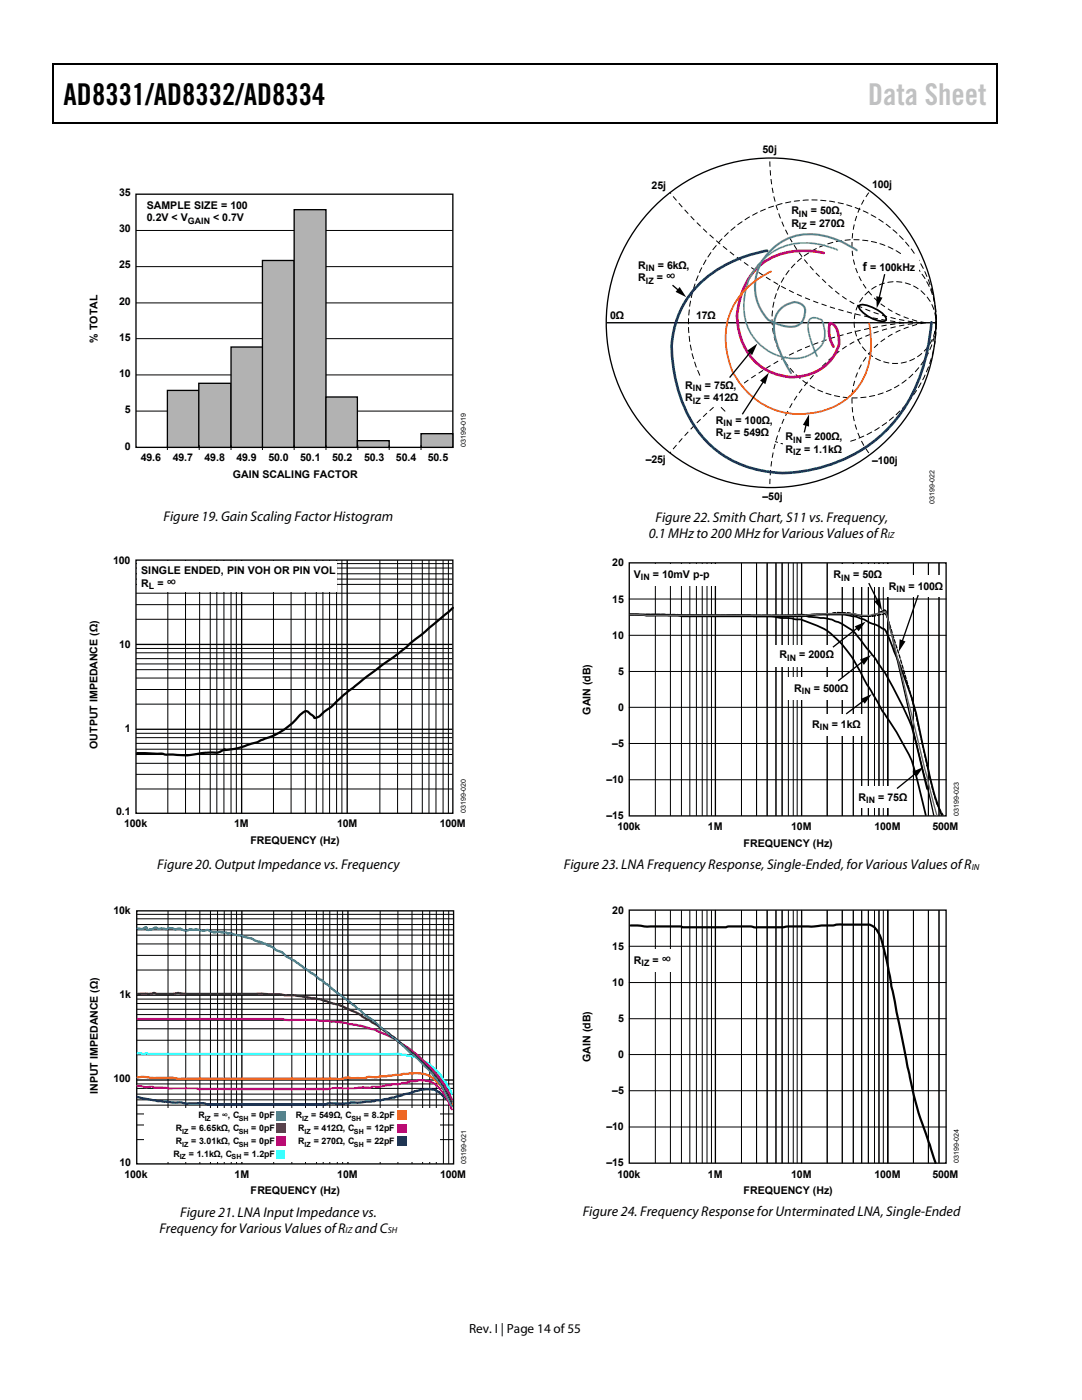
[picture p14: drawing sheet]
<svg xmlns="http://www.w3.org/2000/svg" width="216mm" height="279mm" viewBox="0 0 216 279" stroke-linecap="round" stroke-linejoin="round" font-family="sans-serif">
<defs><g id="words">
<text font-size="6" x="12.7" y="21">AD8331/AD8332/AD8334</text>
<text font-size="6" fill="#c0c0c0" x="173.2" y="21">Data Sheet</text>
<g font-size="2.8">
<text x="132.8" y="56">∞</text>
<text x="32.6" y="103.9">Figure 19. Gain Scaling Factor Histogram</text>
<text x="129.5" y="107.3">0.1 MHz to 200 MHz for Various Values of R</text>
<text x="130.8" y="104.1">Figure 22. Smith Chart, S11 vs. Frequency,</text>
<text x="33.2" y="117.1">∞</text>
<text x="31.4" y="173.4">Figure 20. Output Impedance vs. Frequency</text>
<text x="112.5" y="173.4">Figure 23. LNA Frequency Response, Single-Ended, for Various Values of R</text>
<text x="132" y="192.3">∞</text>
<text x="31.8" y="246">Frequency for Various Values of R and C</text>
<text x="35.9" y="242.8">Figure 21. LNA Input Impedance vs.</text>
<text x="116.3" y="242.7">Figure 24. Frequency Response for Unterminated LNA, Single-Ended</text>
</g>
<text font-size="2.6" x="93.6" y="266">Rev. I | Page 14 of 55</text>
<text font-size="2.5" x="172.2" y="54">f</text>
<g font-size="2.1">
<text x="152.2" y="30.6">50j</text>
<text x="23.7" y="39.1">35</text>
<text x="29.3" y="41.7">SAMPLE SIZE = 100</text>
<text x="130" y="37.8">25j</text>
<text x="174" y="37.5">100j</text>
<text x="23.7" y="46.3">30</text>
<text x="29.3" y="44.2">0.2V &lt; V</text>
<text x="42.5" y="44.2">&lt; 0.7V</text>
<text x="157.9" y="42.8">R</text>
<text x="157.9" y="45.2">R</text>
<text x="161.6" y="45.2">= 270Ω</text>
<text x="161.8" y="42.8">= 50Ω,</text>
<text x="23.7" y="53.5">25</text>
<text x="127.3" y="53.6">R</text>
<text x="131.3" y="53.6">= 6kΩ,</text>
<text x="173.6" y="54">= 100kHz</text>
<text x="127.3" y="56">R</text>
<text x="131.1" y="56">=</text>
<text x="23.7" y="60.8">20</text>
<text x="121.8" y="63.8">0Ω</text>
<text x="138.9" y="63.8">17Ω</text>
<text x="19.4" y="68.4" transform="rotate(-90 19.4 68.4)">% TOTAL</text>
<text x="23.7" y="68">15</text>
<text x="23.7" y="75.2">10</text>
<text x="136.7" y="77.6">R</text>
<text x="140.6" y="77.6">= 75Ω,</text>
<text x="24.9" y="82.5">5</text>
<text x="136.7" y="80.1">R</text>
<text x="140.4" y="80.1">= 412Ω</text>
<text x="24.9" y="89.7">0</text>
<text x="142.8" y="84.6">R</text>
<text x="142.8" y="87">R</text>
<text x="146.5" y="87">= 549Ω</text>
<text x="146.7" y="84.6">= 100Ω,</text>
<text x="156.7" y="87.9">R</text>
<text x="160.7" y="87.9">= 200Ω,</text>
<text x="28.1" y="92">49.6</text>
<text x="34.5" y="92">49.7</text>
<text x="40.8" y="92">49.8</text>
<text x="46.5" y="95.3">GAIN SCALING FACTOR</text>
<text x="47.2" y="92">49.9</text>
<text x="53.6" y="92">50.0</text>
<text x="59.9" y="92">50.1</text>
<text x="66.3" y="92">50.2</text>
<text x="72.6" y="92">50.3</text>
<text x="79" y="92">50.4</text>
<text x="85.4" y="92">50.5</text>
<text x="128.8" y="92.5">–25j</text>
<text x="156.7" y="90.4">R</text>
<text x="160.5" y="90.4">= 1.1kΩ</text>
<text x="174" y="92.6">–100j</text>
<text x="152.2" y="99.8">–50j</text>
<text x="22.6" y="112.5">100</text>
<text x="122.2" y="113.1">20</text>
<text x="28.2" y="114.6">SINGLE ENDED, PIN VOH OR PIN VOL</text>
<text x="28.2" y="117.1">R</text>
<text x="31.4" y="117.1">=</text>
<text x="126.5" y="115.3">V</text>
<text x="130.3" y="115.3">= 10mV p-p</text>
<text x="166.3" y="115.4">R</text>
<text x="170.2" y="115.4">= 50Ω</text>
<text x="177.4" y="117.7">R</text>
<text x="181.3" y="117.7">= 100Ω</text>
<text x="122.2" y="120.2">15</text>
<text x="23.7" y="129.2">10</text>
<text x="122.2" y="127.4">10</text>
<text x="155.6" y="131.4">R</text>
<text x="159.5" y="131.4">= 200Ω</text>
<text x="123.3" y="134.6">5</text>
<text x="117.9" y="142.7" transform="rotate(-90 117.9 142.7)">GAIN (dB)</text>
<text x="123.3" y="141.8">0</text>
<text x="158.5" y="138.1">R</text>
<text x="162.4" y="138.1">= 500Ω</text>
<text x="19.4" y="149.5" transform="rotate(-90 19.4 149.5)">OUTPUT IMPEDANCE (Ω)</text>
<text x="24.9" y="146">1</text>
<text x="122.2" y="149">–5</text>
<text x="162.1" y="145.2">R</text>
<text x="166" y="145.2">= 1kΩ</text>
<text x="121" y="156.2">–10</text>
<text x="171.3" y="159.8">R</text>
<text x="175.2" y="159.8">= 75Ω</text>
<text x="23.2" y="162.7">0.1</text>
<text x="24.8" y="165">100k</text>
<text x="46.7" y="165">1M</text>
<text x="67.2" y="165">10M</text>
<text x="87.7" y="165">100M</text>
<text x="121" y="163.5">–15</text>
<text x="123.2" y="165.7">100k</text>
<text x="141.3" y="165.7">1M</text>
<text x="157.9" y="165.7">10M</text>
<text x="174.5" y="165.7">100M</text>
<text x="186.1" y="165.7">500M</text>
<text x="50" y="168.4">FREQUENCY (Hz)</text>
<text x="148.4" y="169">FREQUENCY (Hz)</text>
<text x="22.6" y="182.5">10k</text>
<text x="122.2" y="182.4">20</text>
<text x="122.2" y="189.5">15</text>
<text x="122.2" y="196.7">10</text>
<text x="126.5" y="192.3">R</text>
<text x="130.2" y="192.3">=</text>
<text x="23.8" y="199.2">1k</text>
<text x="123.3" y="203.9">5</text>
<text x="22.6" y="216">100</text>
<text x="117.9" y="212" transform="rotate(-90 117.9 212)">GAIN (dB)</text>
<text x="123.3" y="211.1">0</text>
<text x="19.5" y="218.3" transform="rotate(-90 19.5 218.3)">INPUT IMPEDANCE (Ω)</text>
<text x="122.2" y="218.3">–5</text>
<text x="121" y="225.5">–10</text>
<text x="23.8" y="232.7">10</text>
<text x="121" y="232.8">–15</text>
<text x="24.8" y="235">100k</text>
<text x="46.8" y="235">1M</text>
<text x="50" y="238.3">FREQUENCY (Hz)</text>
<text x="67.3" y="235">10M</text>
<text x="87.8" y="235">100M</text>
<text x="123.2" y="235">100k</text>
<text x="141.3" y="235">1M</text>
<text x="148.4" y="238.3">FREQUENCY (Hz)</text>
<text x="157.9" y="235">10M</text>
<text x="174.5" y="235">100M</text>
<text x="186.1" y="235">500M</text>
</g>
<g font-size="1.8">
<text x="37.5" y="44.7">GAIN</text>
<text x="159.4" y="43.3">IN</text>
<text x="159.4" y="45.8">IZ</text>
<text x="128.9" y="54.1">IN</text>
<text x="128.9" y="56.6">IZ</text>
<text x="138.2" y="78.1">IN</text>
<text x="138.2" y="80.6">IZ</text>
<text x="144.3" y="85.1">IN</text>
<text x="144.3" y="87.6">IZ</text>
<text x="158.3" y="88.4">IN</text>
<text x="158.3" y="90.9">IZ</text>
<text x="177.2" y="107.5">IZ</text>
<text x="29.7" y="117.6">L</text>
<text x="127.9" y="115.8">IN</text>
<text x="167.9" y="115.9">IN</text>
<text x="178.9" y="118.2">IN</text>
<text x="157.1" y="131.9">IN</text>
<text x="160" y="138.6">IN</text>
<text x="163.6" y="145.7">IN</text>
<text x="172.8" y="160.3">IN</text>
<text x="193.9" y="173.6">IN</text>
<text x="128" y="192.9">IZ</text>
<text x="35.1" y="225.7">R</text>
<text x="38.1" y="225.7">= 6.65kΩ, C</text>
<text x="39.6" y="223.2">R</text>
<text x="42.7" y="223.2">=</text>
<text x="44.2" y="223.2">∞, C</text>
<text x="50.1" y="225.7">= 0pF</text>
<text x="50.1" y="223.2">= 0pF</text>
<text x="59" y="223.2">R</text>
<text x="59.5" y="225.7">R</text>
<text x="62.1" y="223.2">= 549Ω, C</text>
<text x="62.6" y="225.7">= 412Ω</text>
<text x="68.4" y="225.7">, C</text>
<text x="72.6" y="223.2">= 8.2pF</text>
<text x="73.1" y="225.7">= 12pF</text>
<text x="34.6" y="230.8">R</text>
<text x="35.1" y="228.3">R</text>
<text x="37.7" y="230.8">= 1.1kΩ, C</text>
<text x="38.1" y="228.3">= 3.01kΩ, C</text>
<text x="48.7" y="230.8">= 1.2pF</text>
<text x="50.1" y="228.3">= 0pF</text>
<text x="59.5" y="228.3">R</text>
<text x="62.6" y="228.3">= 270Ω</text>
<text x="68.4" y="228.3">, C</text>
<text x="73.1" y="228.3">= 22pF</text>
<text x="69" y="246.1">IZ</text>
<text x="77.4" y="246.1">SH</text>
</g>
<g font-size="1.4">
<text x="92.9" y="89.2" transform="rotate(-90 92.9 89.2)">03199-019</text>
<text x="186.5" y="100.6" transform="rotate(-90 186.5 100.6)">03199-022</text>
<text x="92.9" y="162.3" transform="rotate(-90 92.9 162.3)">03199-020</text>
<text x="191.3" y="162.8" transform="rotate(-90 191.3 162.8)">03199-023</text>
<text x="36.4" y="226.3">IZ</text>
<text x="40.9" y="223.7">IZ</text>
<text x="47.6" y="226.3">SH</text>
<text x="47.6" y="223.7">SH</text>
<text x="60.3" y="223.7">IZ</text>
<text x="60.8" y="226.3">IZ</text>
<text x="70.1" y="223.7">SH</text>
<text x="70.6" y="226.3">SH</text>
<text x="35.9" y="231.4">IZ</text>
<text x="36.4" y="228.8">IZ</text>
<text x="46.2" y="231.4">SH</text>
<text x="47.6" y="228.8">SH</text>
<text x="60.8" y="228.8">IZ</text>
<text x="70.6" y="228.8">SH</text>
<text x="93" y="232.2" transform="rotate(-90 93 232.2)">03199-021</text>
<text x="191.3" y="232.1" transform="rotate(-90 191.3 232.1)">03199-024</text>
</g>
</g></defs>
<path d="M10.5 12.7h.3v1h-.3zM198.8 12.7h.2v1h-.2zM198.8 12.7h.2v.3h-.2zM198.8 24.4h.2v.3h-.2z" fill="#000"/>
<path d="M10.5 12.8h188.3M10.7 13.7v11M198.9 13.7v11M10.5 24.5h188.3" fill="none" stroke="#000" stroke-width=".25"/>
<path d="M27.1 38.8h63.3v50.5h-63.3z" fill="none" stroke="#000" stroke-width=".26"/>
<path d="M27.1 53.2h63.3M27.1 46h63.3M27.1 74.8h63.3M27.1 67.6h63.3M27.1 60.5h63.3M27.1 82h63.3" fill="none" stroke="#000" stroke-width=".2"/>
<g fill="#b2b2b2" stroke="#000" stroke-width=".26">
<path d="M33.4 77.9h6.4v11.4h-6.4z"/>
<path d="M39.7 76.5h6.4v12.8h-6.4z"/>
<path d="M46.1 69.3h6.4v20h-6.4z"/>
<path d="M52.4 52h6.3v37.3h-6.3z"/>
<path d="M58.7 41.8h6.3v47.5h-6.3z"/>
<path d="M65 79.2h6.3v10.1h-6.3z"/>
<path d="M71.3 87.9h6.4v1.4h-6.4z"/>
<path d="M84 86.6h6.4v2.7h-6.4z"/>
</g>
<g fill="none" stroke="#000" stroke-width=".2">
<path d="M33.4 88.8v1M39.8 88.8v1M46.1 88.8v1M52.4 88.8v1M58.7 88.8v1M65 88.8v1M71.4 88.8v1M77.7 88.8v1M84 88.8v1M27.1 118.4h63.2M27.1 116.6h63.2M27.1 115.6h63.2"/>
<path d="M27.1 114.5h63.2M27.1 113.4h63.2M27.1 112.5h63.2M33.5 111.8v50.5M37 111.8v50.5M39.8 111.8v50.5M42 111.8v50.5M43.3 111.8v50.5M44.7 111.8v50.5M46.1 111.8v50.5M47.2 111.8v50.5M54.6 111.8v50.5"/>
<path d="M58.1 111.8v50.5M60.9 111.8v50.5M63.1 111.8v50.5M64.4 111.8v50.5M65.8 111.8v50.5M67.2 111.8v50.5M68.2 111.8v50.5M75.8 111.8v50.5M79.3 111.8v50.5M82.1 111.8v50.5M84.3 111.8v50.5M85.6 111.8v50.5"/>
<path d="M87 111.8v50.5M88.4 111.8v50.5M89.5 111.8v50.5M27.1 137.6h63.2M27.1 135.3h63.2M27.1 133.6h63.2M27.1 132.5h63.2M27.1 131.4h63.2M27.1 130.3h63.2M27.1 129.4h63.2M27.1 123.6h63.2M27.1 120.7h63.2"/>
<path d="M27.1 157.5h63.2M27.1 154.5h63.2M27.1 152.3h63.2M27.1 150.6h63.2M27.1 149.5h63.2M27.1 148.4h63.2M27.1 147.2h63.2M27.1 146.3h63.2M27.1 140.5h63.2"/>
</g>
<path d="M90.4 121.3l-6.3 5.4-1.8 1.3a66 66 0 0 1-7.1 5.6l-5.8 4.4-2.2 1.9a8.8 8.8 0 0 1-2.5 2.1 2.48 2.48 0 0 1-2 1.3l-.1-.3-.6-.4a1.01 1.01 0 0 0-1.8-.2 15.5 15.5 0 0 1-8.2 5.3l-.4 .3a31.2 31.2 0 0 1-6.7 1.7M41.1 150.2a23.7 23.7 0 0 1-8.7 .2l-5.1-.1M44.9 149.5a3.4 3.4 0 0 1-2.8 .7h-.8" fill="none" stroke="#000" stroke-width=".44"/>
<path d="M27.1 111.8h63.3v50.5h-63.3zM48.2 111.8v50.5M69.3 111.8v50.5M27.1 128.6h63.2M27.1 145.5h63.2" fill="none" stroke="#000" stroke-width=".26"/>
<path d="M27.3 112h39.8v6.2h-39.8z" fill="#fff"/>
<g fill="none" stroke="#000" stroke-width=".2">
<path d="M27.3 199.4h63.1M27.3 193.6h63.1M27.3 190.7h63.1M27.3 188.4h63.1M27.3 186.6h63.1M27.3 185.6h63.1M27.3 184.5h63.1M27.3 183.4h63.1M27.3 182.5h63.1M33.5 181.8v50.5M37.1 181.8v50.5M39.9 181.8v50.5"/>
<path d="M42 181.8v50.5M43.4 181.8v50.5M44.7 181.8v50.5M46.1 181.8v50.5M47.2 181.8v50.5M54.6 181.8v50.5M58.2 181.8v50.5M61 181.8v50.5M63.2 181.8v50.5M64.5 181.8v50.5M65.8 181.8v50.5M67.3 181.8v50.5"/>
<path d="M68.4 181.8v50.5M75.9 181.8v50.5M79.4 181.8v50.5M82.2 181.8v50.5M84.3 181.8v50.5M85.7 181.8v50.5M87.1 181.8v50.5M88.5 181.8v50.5M89.5 181.8v50.5M27.3 219.5h63.1M27.3 218.4h63.1M27.3 217.2h63.1"/>
<path d="M27.3 216.3h63.1M27.3 210.5h63.1M27.3 207.6h63.1M27.3 205.3h63.1M27.3 203.6h63.1M27.3 202.5h63.1M27.3 201.4h63.1M27.3 200.3h63.1M27.3 227.4h63.1M27.3 224.5h63.1M27.3 222.3h63.1M27.3 220.6h63.1"/>
</g>
<path d="M27.3 181.8h63.2v50.5h-63.2zM27.3 198.6h63.1M48.3 181.8v50.5M69.4 181.8v50.5M27.3 215.5h63.1" fill="none" stroke="#000" stroke-width=".26"/>
<path d="M27.5 219l3.9 .7 3.2 .3a5.3 5.3 0 0 1 2.6 .3l1.7-.1a5.2 5.2 0 0 1 2.6 .2h23.4a9.2 9.2 0 0 1 3.5-.1l1.6-.3 1.6 .1 2.3-.2 3.5-.6 5.1-1.4a8 8 0 0 1 4.4-.3l.9 .5 1.3 1.2a1.16 1.16 0 0 0 1 .6" fill="none" stroke="#000080" stroke-width=".44"/>
<path d="M27.5 216.7l1.3 .2a4.9 4.9 0 0 1 2.4 .1l2.9 .2h5l.6 .2h25.3a14.2 14.2 0 0 1 4.6-.2l2.4-.2a4.5 4.5 0 0 0 2.4-.1h1.6l2.3-.5h1.1l1-.3a13.7 13.7 0 0 1 4.8-.4 5 5 0 0 1 3.4 2.6l.6 .9 .9 2.2" fill="none" stroke="#f0f" stroke-width=".44"/>
<path d="M27.5 210.2l49 .2a17.9 17.9 0 0 1 7.4 .9l.3 .2a11.7 11.7 0 0 1 4.2 3.8l.6 .8 1.1 2.2" fill="none" stroke="#0ff" stroke-width=".44"/>
<path d="M27.5 203.4h28.1a31.6 31.6 0 0 0 6.6 .1l3.1 .2 .9 .2 2.4 .2 1.9 .4a25 25 0 0 1 11.4 4.9l1.3 1.1a23.9 23.9 0 0 1 6.9 8.9" fill="none" stroke="#800080" stroke-width=".44"/>
<path d="M27.5 215l.9-.1 2 .2h2.5a6.4 6.4 0 0 1 2.7 .2h31.1a4.8 4.8 0 0 0 2.5-.2 15.3 15.3 0 0 0 4.7-.2l1.1 .1 4.8-.5a11.4 11.4 0 0 1 5.7 .1 9.8 9.8 0 0 1 4.3 5.1l.3 .8v-.3" fill="none" stroke="#ff6500" stroke-width=".44"/>
<path d="M27.5 198.4l2.7-.1a.74 .74 0 0 1 1 .1l3.4-.1a3.6 3.6 0 0 1 2.2 0h15.4l6.6 .3 2.7 .5a32.5 32.5 0 0 1 9.7 3l1.2 .8a24.6 24.6 0 0 1 4.6 3l1.7 1.2 3.2 2.7a26.5 26.5 0 0 1 8 10l.2 .4" fill="none" stroke="#800000" stroke-width=".44"/>
<path d="M28.9 221.3h58.9v10.5h-58.9z" fill="#fff"/>
<path d="M27.5 185.3a1.53 1.53 0 0 0 1.6-.3l.3 .6 1.1-.2a.7 .7 0 0 1 1.1 0l.8-.1 .8 .1a2.6 2.6 0 0 1 2 0l.7-.1a2.11 2.11 0 0 0 2.1 .2l1.8 .1a2.03 2.03 0 0 0 1.6 0 2.82 2.82 0 0 0 2.3 .4l4.7 .7 .3 .3 1.7 .4 1 .5a10.4 10.4 0 0 1 3.9 1.8 5.3 5.3 0 0 1 2.1 1.3l1.4 .7 3.3 2.5 .4 .2 8.4 6.4 .3 .4 .7 .4a7.5 7.5 0 0 0 2.4 2l3.8 3.2 .9 .6 4.9 4.4a24.3 24.3 0 0 1 5.5 7.3l.7 1.7" fill="none" stroke="#008080" stroke-width=".44"/>
<path d="M79.3 221.6h1.9v1.9h-1.9z" fill="#ff6500"/>
<path d="M79.3 224.3h1.9v1.7h-1.9z" fill="#f0f"/>
<path d="M79.3 226.8h1.9v1.9h-1.9z" fill="#000080"/>
<path d="M55.1 221.7h1.8v1.9h-1.8z" fill="#008080"/>
<path d="M55.1 229.5h1.8v1.7h-1.8z" fill="#0ff"/>
<path d="M55.1 224.3h1.8v1.8h-1.8z" fill="#9a3300"/>
<path d="M55.1 226.8h1.8v1.9h-1.8z" fill="#800080"/>
<circle cx="153.9" cy="64.4" r="32.9" fill="none" stroke="#000" stroke-width=".26"/>
<path d="M121.1 64.4h65.7M186.5 64.4h.1" fill="none" stroke="#000" stroke-width=".2"/>
<path d="M180.4 64.4h-.2a73 73 0 0 1-22.8-6.4 75 75 0 0 1-23.7-19.6M180.4 64.4h-.2a73.3 73.3 0 0 0-22.8 6.5 75 75 0 0 0-23.7 19.5M183.9 64.4a34.5 34.5 0 0 1-15.7-5.2 34.5 34.5 0 0 1-14-21.3l-.5-4.1-.1-2.2M183.9 64.4a34.5 34.5 0 0 0-15.7 5.2 34.6 34.6 0 0 0-14 21.3l-.5 4.1-.1 2.2M184.7 64.4a17.2 17.2 0 0 1-13.7-10.2 17 17 0 0 1 2.6-16.1M184.7 64.4a17.2 17.2 0 0 0-13.7 10.3 17 17 0 0 0 2.6 16" fill="none" stroke="#000" stroke-width=".2" stroke-dasharray="1.1 .7" stroke-linecap="butt"/>
<circle cx="162.1" cy="64.6" r="24.7" fill="none" stroke="#000" stroke-width=".2" stroke-dasharray="1.1 .7"/>
<g fill="#fff">
<path d="M135.4 75.1h13.1v5.8h-13.1z"/>
<path d="M141.6 82.5h13.1v5.8h-13.1z"/>
<path d="M156.3 85.9h13v5.8h-13z"/>
</g>
<path d="M171.4 61.1a1.57 1.57 0 0 1 1.8-.1l1.4 .6a4.2 4.2 0 0 1 2.2 2v.3a3.2 3.2 0 0 1-3.2-.5l-.7-.5a2.82 2.82 0 0 1-1.5-1.8z" fill="none" stroke="#000" stroke-width=".35"/>
<g fill="none" stroke="#000" stroke-width=".2" stroke-dasharray="1.1 .7">
<path d="M158.8 52.5a16.6 16.6 0 0 1 27.7 7.9 16.1 16.1 0 0 1-19.4 18.7 15.6 15.6 0 0 1-12.3-10.8 15.6 15.6 0 0 1 4-15.8z"/>
<circle cx="178.6" cy="64.4" r="8.1"/>
</g>
<path d="M134.2 56.9l1.3 1.2M176.5 54.7l-1.1 4.9M149.9 70.1l-4.3 5.3M152.5 76l-4.4 6.7M160.9 84.5l-.4 1.8" fill="none" stroke="#000" stroke-width=".26"/>
<path d="M135.6 57.3l1.3 2-2.1-1zM174.9 59.1l1.2 .3-1.2 2.1zM149.1 70l2-1.4-1 2.3zM151.7 76l1.7-1.6-.7 2.3zM161.4 82.7v2.4l-1.2-.3z" fill="#000"/>
<path d="M164.4 50.5a16.6 16.6 0 0 0-10.7 1 12.4 12.4 0 0 0-6.2 8.8l-.4 2.5a13.7 13.7 0 0 0 4.1 9.8 10.4 10.4 0 0 0 14.8-1 5.5 5.5 0 0 0 .7-6.4l-.5-.5-.6-.2-.1 .5a6.3 6.3 0 0 0 .8 4.2" fill="none" stroke="#db0029" stroke-width=".53"/>
<path d="M171 50a17.9 17.9 0 0 0-9.8-3.3 11.1 11.1 0 0 0-10.2 8.1 9.4 9.4 0 0 0 2.4 9.1l1 .5a7.7 7.7 0 0 0 4.3 .7 3 3 0 0 0 1.7-4 2.72 2.72 0 0 0-3.8-.1 4.9 4.9 0 0 0-2.1 5.2 21.6 21.6 0 0 0 3.3 8.3" fill="none" stroke="#6c85b1" stroke-width=".44"/>
<path d="M167.1 49.9a15.3 15.3 0 0 0-10.9-.6 12.5 12.5 0 0 0-7.4 8.5 10.8 10.8 0 0 0 5.3 12.7 8.8 8.8 0 0 0 7.9 .1 4.5 4.5 0 0 0 2.4-5.4l-.4-1.3-.7-.3a1.35 1.35 0 0 0-1.4-.1 1.35 1.35 0 0 0-.7 1.3 16.2 16.2 0 0 0 1.8 6.3" fill="none" stroke="#65b48d" stroke-width=".35"/>
<path d="M153.9 54.2a15.8 15.8 0 0 0-8.6 9.3 15.8 15.8 0 0 0 1.9 12.4 15.2 15.2 0 0 0 21.8 3.7 12.9 12.9 0 0 0 4.8-10.1v-2.4l-.4-2.6" fill="none" stroke="#fe650d" stroke-width=".35"/>
<path d="M153.1 50a25.8 25.8 0 0 0-14.9 8.2 18.4 18.4 0 0 0-3.8 15.6 26.6 26.6 0 0 0 7.4 15.1 22.8 22.8 0 0 0 21.9 4.4 28.5 28.5 0 0 0 20.9-21.6l.8-3.5 .5-3.9" fill="none" stroke="#0a347c" stroke-width=".53"/>
<path d="M179.3 50.9h4.1v4.4h-4.1z" fill="#fff"/>
<g fill="none" stroke="#000" stroke-width=".2">
<path d="M125.6 119.5h63.2M130.8 112.4v50.4M133.8 112.4v50.4M136 112.4v50.4M137.6 112.4v50.4M139 112.4v50.4M140.1 112.4v50.4M141.1 112.4v50.4M142 112.4v50.4M148 112.4v50.4M151 112.4v50.4M153.1 112.4v50.4"/>
<path d="M154.8 112.4v50.4M156.1 112.4v50.4M157.3 112.4v50.4M158.3 112.4v50.4M159.1 112.4v50.4M165.1 112.4v50.4M168.1 112.4v50.4M170.3 112.4v50.4M171.9 112.4v50.4M173.3 112.4v50.4M174.5 112.4v50.4M175.4 112.4v50.4"/>
<path d="M176.3 112.4v50.4M182.3 112.4v50.4M185.3 112.4v50.4M187.4 112.4v50.4M125.6 134h63.2M125.6 126.8h63.2M125.6 155.6h63.2M125.6 148.4h63.2M125.6 141.2h63.2"/>
</g>
<path d="M125.6 112.3h63.2v50.5h-63.2zM142.7 112.4v50.4M160 112.4v50.4M177.1 112.4v50.4" fill="none" stroke="#000" stroke-width=".26"/>
<g fill="#fff">
<path d="M130.3 112.5h13v4.3h-13z"/>
<path d="M167.1 112.6h10.3v4.4h-10.3z"/>
<path d="M154.1 128.7h11.8v4.3h-11.8z"/>
<path d="M157.1 135.3h11.7v4.4h-11.7z"/>
<path d="M164 142.5h8.9v4.3h-8.9z"/>
<path d="M171.1 156.8h8.9v4.4h-8.9z"/>
<path d="M176.4 114.9h11.9v4.3h-11.9z"/>
</g>
<path d="M125.8 122.6l3.6 .2h10a2.72 2.72 0 0 0 2.2 0l1.8 .2a41.4 41.4 0 0 1 8 0h4.7l.7-.2h5l3.2-.2a18 18 0 0 1 7 .4l1.6-.1 1.5-.4 1.3-.7 .4 .1 5.1 22.4 4.4 18.4" fill="none" stroke="#000" stroke-width=".26"/>
<g fill="none" stroke="#000" stroke-width=".26" stroke-dasharray=".7 .4">
<path d="M125.8 122.6h5.1M130.9 122.6h3.1M134 122.6l2.1 .2M136.1 122.8h1.6M137.7 122.8h1.4M139.1 122.8h.9M140 122.8h1.1M141.1 122.8h1M142.1 122.8h.8M142.9 122.8h5.1M148 122.8h3M151 122.8h2.1"/>
<path d="M153.1 122.8h1.6M154.7 122.8h1.4M156.1 122.8h.9M157 122.8h1.1M158.1 122.8l1-.2M159.1 122.6h.7M159.8 122.6l5.2-.1M165 122.5l1.8-.3 1.2 .1M168 122.3h1.3l.8 .2M170.1 122.5l1.6 .3M171.7 122.8l1.3 .2M173 123h1.1"/>
<path d="M174.1 123l1-.2M175.1 122.8l1-.2M176.1 122.6l.5-.2 .2 .2M176.8 122.6l2.6 8.1 2.5 8.5M181.9 139.2l3.1 13.6M185 152.8l1.2 5.1 .7 2.5M186.9 160.4l1.3 2.3"/>
</g>
<path d="M125.8 122.6l4.1 .2h31.1l1.5-.2h1a26.1 26.1 0 0 1 7.6 .6l4 1.6 1.4 .8 2.9 6.7a78.5 78.5 0 0 1 4.8 16.7 84.2 84.2 0 0 0 3.7 13.7M125.8 122.6l3.6 .2h5.6l1.1 .2h22.3a25.4 25.4 0 0 1 5.7 .3h.3a11.7 11.7 0 0 1 8.3 5.8l1.8 2.1 1.4 2.1a60.5 60.5 0 0 1 5.6 10.7l.4 .9 1 4 2.1 8.6M125.8 122.6l17.1 .2a60.3 60.3 0 0 1 8.5 .2h2.5l2.5 .3a16 16 0 0 1 7.9 2.2 20.3 20.3 0 0 1 5.8 5.8" fill="none" stroke="#000" stroke-width=".35"/>
<path d="M170.1 131.3l1.6 2.8z" fill="#800000"/>
<path d="M170.1 131.3l2.9 5.4 2.9 4.9a64.3 64.3 0 0 1 6 10.1l1.1 4 1.7 7" fill="none" stroke="#000" stroke-width=".35"/>
<path d="M125.8 122.6l3.6 .2h31.3a52.6 52.6 0 0 1 10.2-.2l.8 .2h1.9l2.8-.7 .4 .2 10.1 40.4" fill="none" stroke="#656565" stroke-width=".26"/>
<path d="M173.4 116.4l1.8 3.7M183.2 118.8l-3.2 9.4M171.2 125.2l-5 4M172.3 131.9l-5 4M172.5 139.7l-3.7 2.8M182.8 154.3l-3.8 3.1M125.6 181.6h63.2v50.5h-63.2zM142.7 181.7v50.4M160 181.7v50.4M177.1 181.7v50.4" fill="none" stroke="#000" stroke-width=".26"/>
<path d="M174.4 120l1.2-.5 .4 2.3zM170.5 125l2.2-.9-1.4 1.9zM171.6 131.6l2.2-.9-1.4 2zM179.5 127.6l1.2 .4-1.4 2zM171.8 139.5l2.2-1-1.4 1.9zM182.1 154l2.2-.9-1.4 1.9z" fill="#000"/>
<g fill="none" stroke="#000" stroke-width=".2">
<path d="M125.6 196.1h63.2M125.6 188.8h63.2M130.8 181.7v50.4M133.8 181.7v50.4M136 181.7v50.4M137.6 181.7v50.4M139 181.7v50.4M140.1 181.7v50.4M141.1 181.7v50.4M142 181.7v50.4M148 181.7v50.4M151 181.7v50.4"/>
<path d="M153.1 181.7v50.4M154.8 181.7v50.4M156.1 181.7v50.4M157.3 181.7v50.4M158.3 181.7v50.4M159.1 181.7v50.4M165.1 181.7v50.4M168.1 181.7v50.4M170.3 181.7v50.4M171.9 181.7v50.4M173.3 181.7v50.4M174.5 181.7v50.4"/>
<path d="M175.4 181.7v50.4M176.3 181.7v50.4M182.3 181.7v50.4M185.3 181.7v50.4M187.4 181.7v50.4M125.6 217.7h63.2M125.6 210.5h63.2M125.6 203.3h63.2M125.6 224.9h63.2"/>
</g>
<path d="M130.3 189.5h4.2v4.5h-4.2z" fill="#fff"/>
<path d="M125.8 184.7h1.8l1.2 .2 15.8 .2a6.6 6.6 0 0 1 2.9-.2h2.2l1 .2h5.6l1-.2h4.9l1.7-.2h2.2l1.1-.2h4.6a3.7 3.7 0 0 1 2.7 .6l.5 .7a15.2 15.2 0 0 1 1.8 5.3l4.5 22.7a80.2 80.2 0 0 0 4.4 15.2l1 3.1" fill="none" stroke="#000" stroke-width=".44"/>
<use href="#words"/>
</svg>
